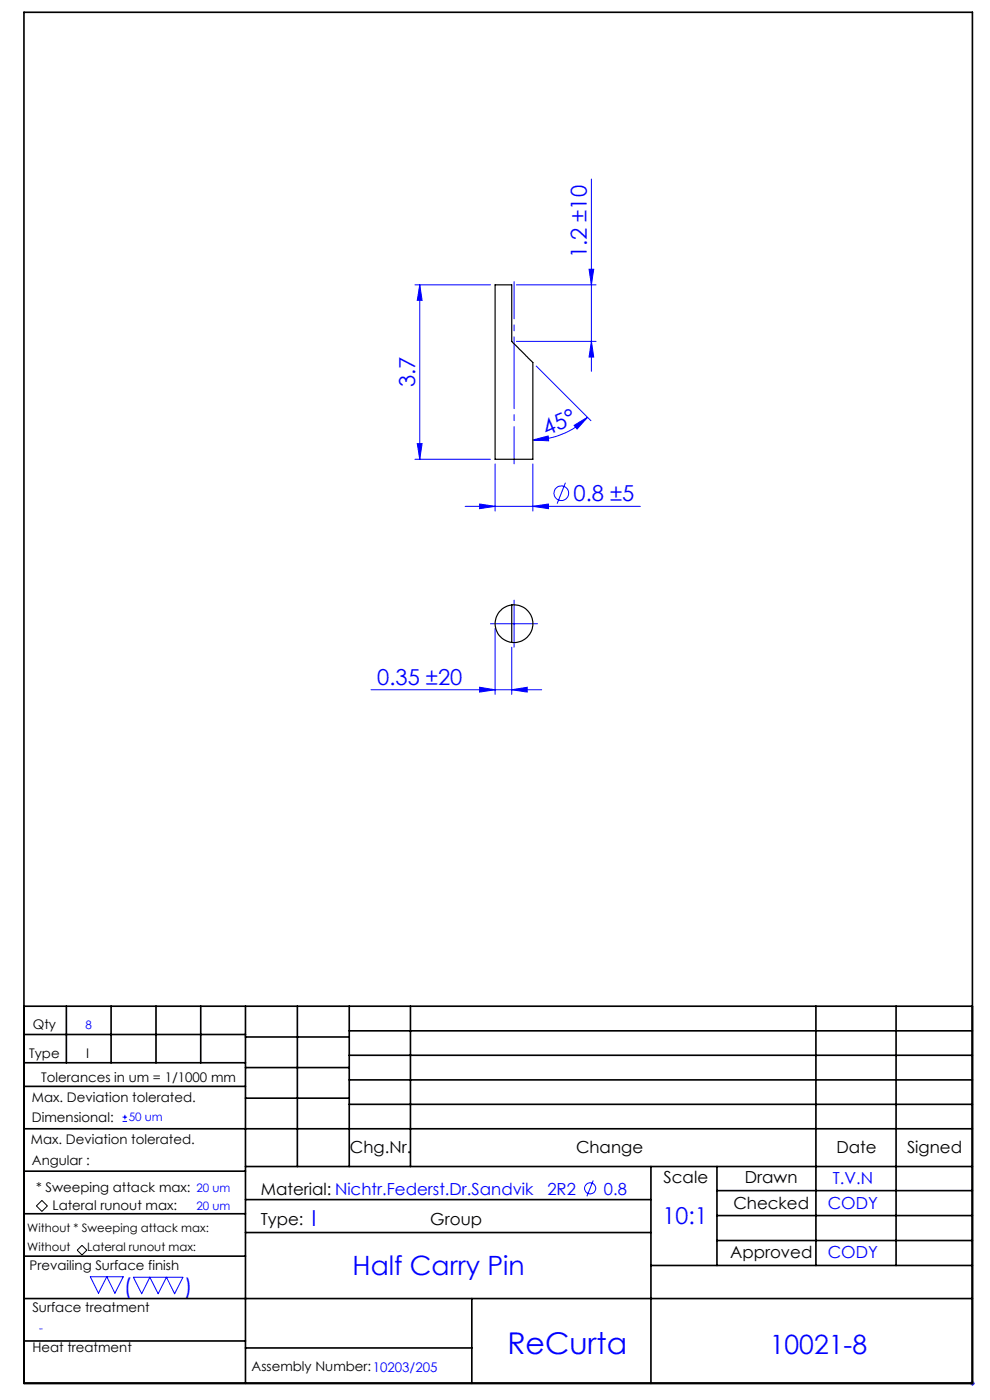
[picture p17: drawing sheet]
<svg xmlns="http://www.w3.org/2000/svg" width="210mm" height="297mm" viewBox="0 0 210 297" stroke-linecap="round" stroke-linejoin="round" font-family="sans-serif">
<defs><g id="words">
<text font-size="6.3" fill="#00f" x="107.6" y="287.3">ReCurta</text>
<g font-size="5.6" fill="#00f">
<text x="74.8" y="270.6">Half Carry Pin</text>
<text x="163.3" y="287.2">10021-8</text>
</g>
<text font-size="4.9" fill="#00f" x="140.6" y="259.7">10:1</text>
<g font-size="4.7" fill="#00f">
<text x="124.4" y="54.8" transform="rotate(-90 124.4 54.8)">1.2 ±10</text>
<text x="88" y="82.1" transform="rotate(-90 88 82.1)">3.7</text>
<text x="116" y="92.4" transform="rotate(-23 116 92.4)">45°</text>
<text x="121.6" y="106.3">0.8 ±5</text>
<text x="80" y="145.3">0.35 ±20</text>
<text x="66.1" y="260">I</text>
<text x="26.2" y="274.4">(</text>
<text x="39.2" y="274.4">)</text>
</g>
<g font-size="3.5">
<text x="74.2" y="244.7">Chg.Nr.</text>
<text x="122.2" y="244.7">Change</text>
<text x="177.4" y="244.7">Date</text>
<text x="192.4" y="244.7">Signed</text>
<text x="140.8" y="250.9">Scale</text>
<text x="158" y="250.9">Drawn</text>
<text x="55.3" y="253.5">Material: Nichtr.Federst.Dr.Sandvik</text>
<text x="155.6" y="256.4">Checked</text>
<text x="55.3" y="259.8">Type:</text>
<text x="91.3" y="259.8">Group</text>
<text x="154.9" y="266.9">Approved</text>
</g>
<g font-size="3.5" fill="#00f">
<text x="176.6" y="251.1">T.V.N</text>
<text x="116.1" y="253.4">2R2</text>
<text x="128.1" y="253.4">0.8</text>
<text x="175.6" y="256.6">CODY</text>
<text x="175.6" y="267">CODY</text>
</g>
<g font-size="2.8">
<text x="7" y="218.4">Qty</text>
<text x="6.2" y="224.5">Type</text>
<text x="18.2" y="224.5">I</text>
<text x="6.8" y="233.7">Max. Deviation tolerated.</text>
<text x="8.8" y="229.4">Tolerances in um = 1/1000 mm</text>
<text x="6.8" y="238.1">Dimensional:</text>
<text x="6.6" y="242.8">Max. Deviation tolerated.</text>
<text x="6.8" y="247.1">Angular :</text>
<text x="7.6" y="252.9">* Sweeping attack max:</text>
<text x="11.2" y="256.7">Lateral runout max:</text>
<text x="6.3" y="269.5">Prevailing Surface finish</text>
<text x="6.9" y="278.3">Surface treatment</text>
<text x="6.9" y="286.7">Heat treatment</text>
<text x="53.4" y="290.9">Assembly Number:10203/205</text>
</g>
<g font-size="2.5" fill="#00f">
<text x="18.1" y="218.3">8</text>
<text x="27.3" y="237.9">50 um</text>
<text x="41.7" y="256.6">20 um</text>
<text x="41.7" y="252.9">20 um</text>
<text x="8.3" y="282.6">-</text>
</g>
<g font-size="2.5">
<text x="5.8" y="261.4">Without * Sweeping attack max:</text>
<text x="5.8" y="265.4">Without</text>
<text x="18.5" y="265.3">Lateral runout max:</text>
</g>
</g></defs>
<g fill="none" stroke="#00f" stroke-width=".21">
<path d="M125.4 38v40.8M125 57.1h.9l-.5 3.3zM88 60.4h16M89 60.4l.5 3.3h-1zM89 60.4v37M109.5 72.4h16.9M109.5 60.4h16.9M113.7 77.6l11.6 11.6M125.4 72.4l.5 3.3h-.9zM88 97.4h16M88.5 94.1h1l-.5 3.3zM105 98.4v10"/>
<path d="M113 93.3l3.3-.8 .1 1zM113 98.4v10M121.8 90.2l2.8-1.7-2.2 2.5zM124.6 88.5a16.5 16.5 0 0 1-11.6 4.8M98.7 107.4h37.1M101.7 106.9l3.3 .5-3.3 .5zM113 107.4l3.3-.5v1zM119.9 102.4l-1.7 4.5M104 132.3h10M105 133.3v14M108.5 137.3v10M109 127.3v10"/>
<path d="M78.7 146.3h36.2M101.7 145.8l3.3 .5-3.3 .5zM108.5 146.3l3.3-.5v1zM26 237.9h1M26 237h1M26.5 236.5v1M125.8 250.4l-1.3 3.4M19.2 270.9h6.9l-1.7 3.5-1.8-3.5-1.7 3.5zM28.3 271h10.5l-1.8 3.5-1.7-3.5-1.8 3.5-1.7-3.5-1.7 3.5zM205.8 293.5h1M205.9 293.1l.7 .7M206.3 293v1"/>
<path d="M206.6 293.1l-.7 .7"/>
<circle cx="119.1" cy="104.6" r="1.56"/>
<circle cx="125.2" cy="252.1" r="1.18"/>
</g>
<path d="M7.7 255.8l1.2-1.1 1.2 1.1-1.2 1.2zM16.4 265.2l1-1 1 1-1 1z" fill="none" stroke="#000" stroke-width=".21"/>
<path d="M109.1 98.4v-38.6" fill="none" stroke="#00f" stroke-width=".21" stroke-dasharray="15.2 1.3 1.3 1.3" stroke-dashoffset="7.3"/>
<g fill="none" stroke="#000" stroke-width=".35">
<path d="M5.1 2.6h201.2v290.9h-201.2zM5.1 213.5h201.2M5.1 219.5h47M14.1 213.5v12M23.6 213.5v12M33.1 213.5v12M42.6 213.5v12M52.1 213.5v80M52.1 220h22M63.1 213.5v34M74.1 218.7h132.2M74.1 213.5v34"/>
<path d="M87.1 213.5v34M173.1 213.5v55M190.1 213.5v55M5.1 239.5h201.2M5.1 230.5h47M5.1 225.5h47M52.1 226.5h22M52.1 233h22M74.1 223.9h132.2M74.1 229.1h132.2M74.1 234.3h132.2M5.1 257.5h47"/>
<path d="M5.1 248.5h47M52.1 247.5h154.2M52.1 254.5h86M138.1 247.5v46M152.1 247.5v21M152.1 252.6h54.2M152.1 257.9h54.2M5.1 275.5h201.2M5.1 266.5h47M52.1 261.5h86M100.1 275.5v18M138.1 268.5h68.2"/>
<path d="M152.1 263.2h54.2M5.1 284.5h47M52.1 286h48"/>
</g>
<g fill="#00f">
<path d="M101.7 106.9l3.3 .5-3.3 .5zM113 107.4l3.3-.5v1zM101.7 145.8l3.3 .5-3.3 .5zM108.5 146.3l3.3-.5v1z"/>
<path d="M113 93.3l3.3-.8 .1 1zM121.8 90.2l2.8-1.7-2.2 2.5z"/>
<path d="M125.4 72.4l.5 3.3h-.9zM125 57.1h.9l-.5 3.3z"/>
<path d="M89 60.4l.5 3.3h-1zM88.5 94.1h1l-.5 3.3z"/>
</g>
<path d="M105 60.4h3.5v12l4.5 4.5v20.5h-8zM108.5 128.3a4 4 0 0 0-3.5 4 4 4 0 0 0 3.5 4M108.5 128.3a4 4 0 0 1 4.5 4 4 4 0 0 1-4.5 4M108.5 128.3v8" fill="none" stroke="#000" stroke-width=".25"/>
<use href="#words"/>
</svg>
